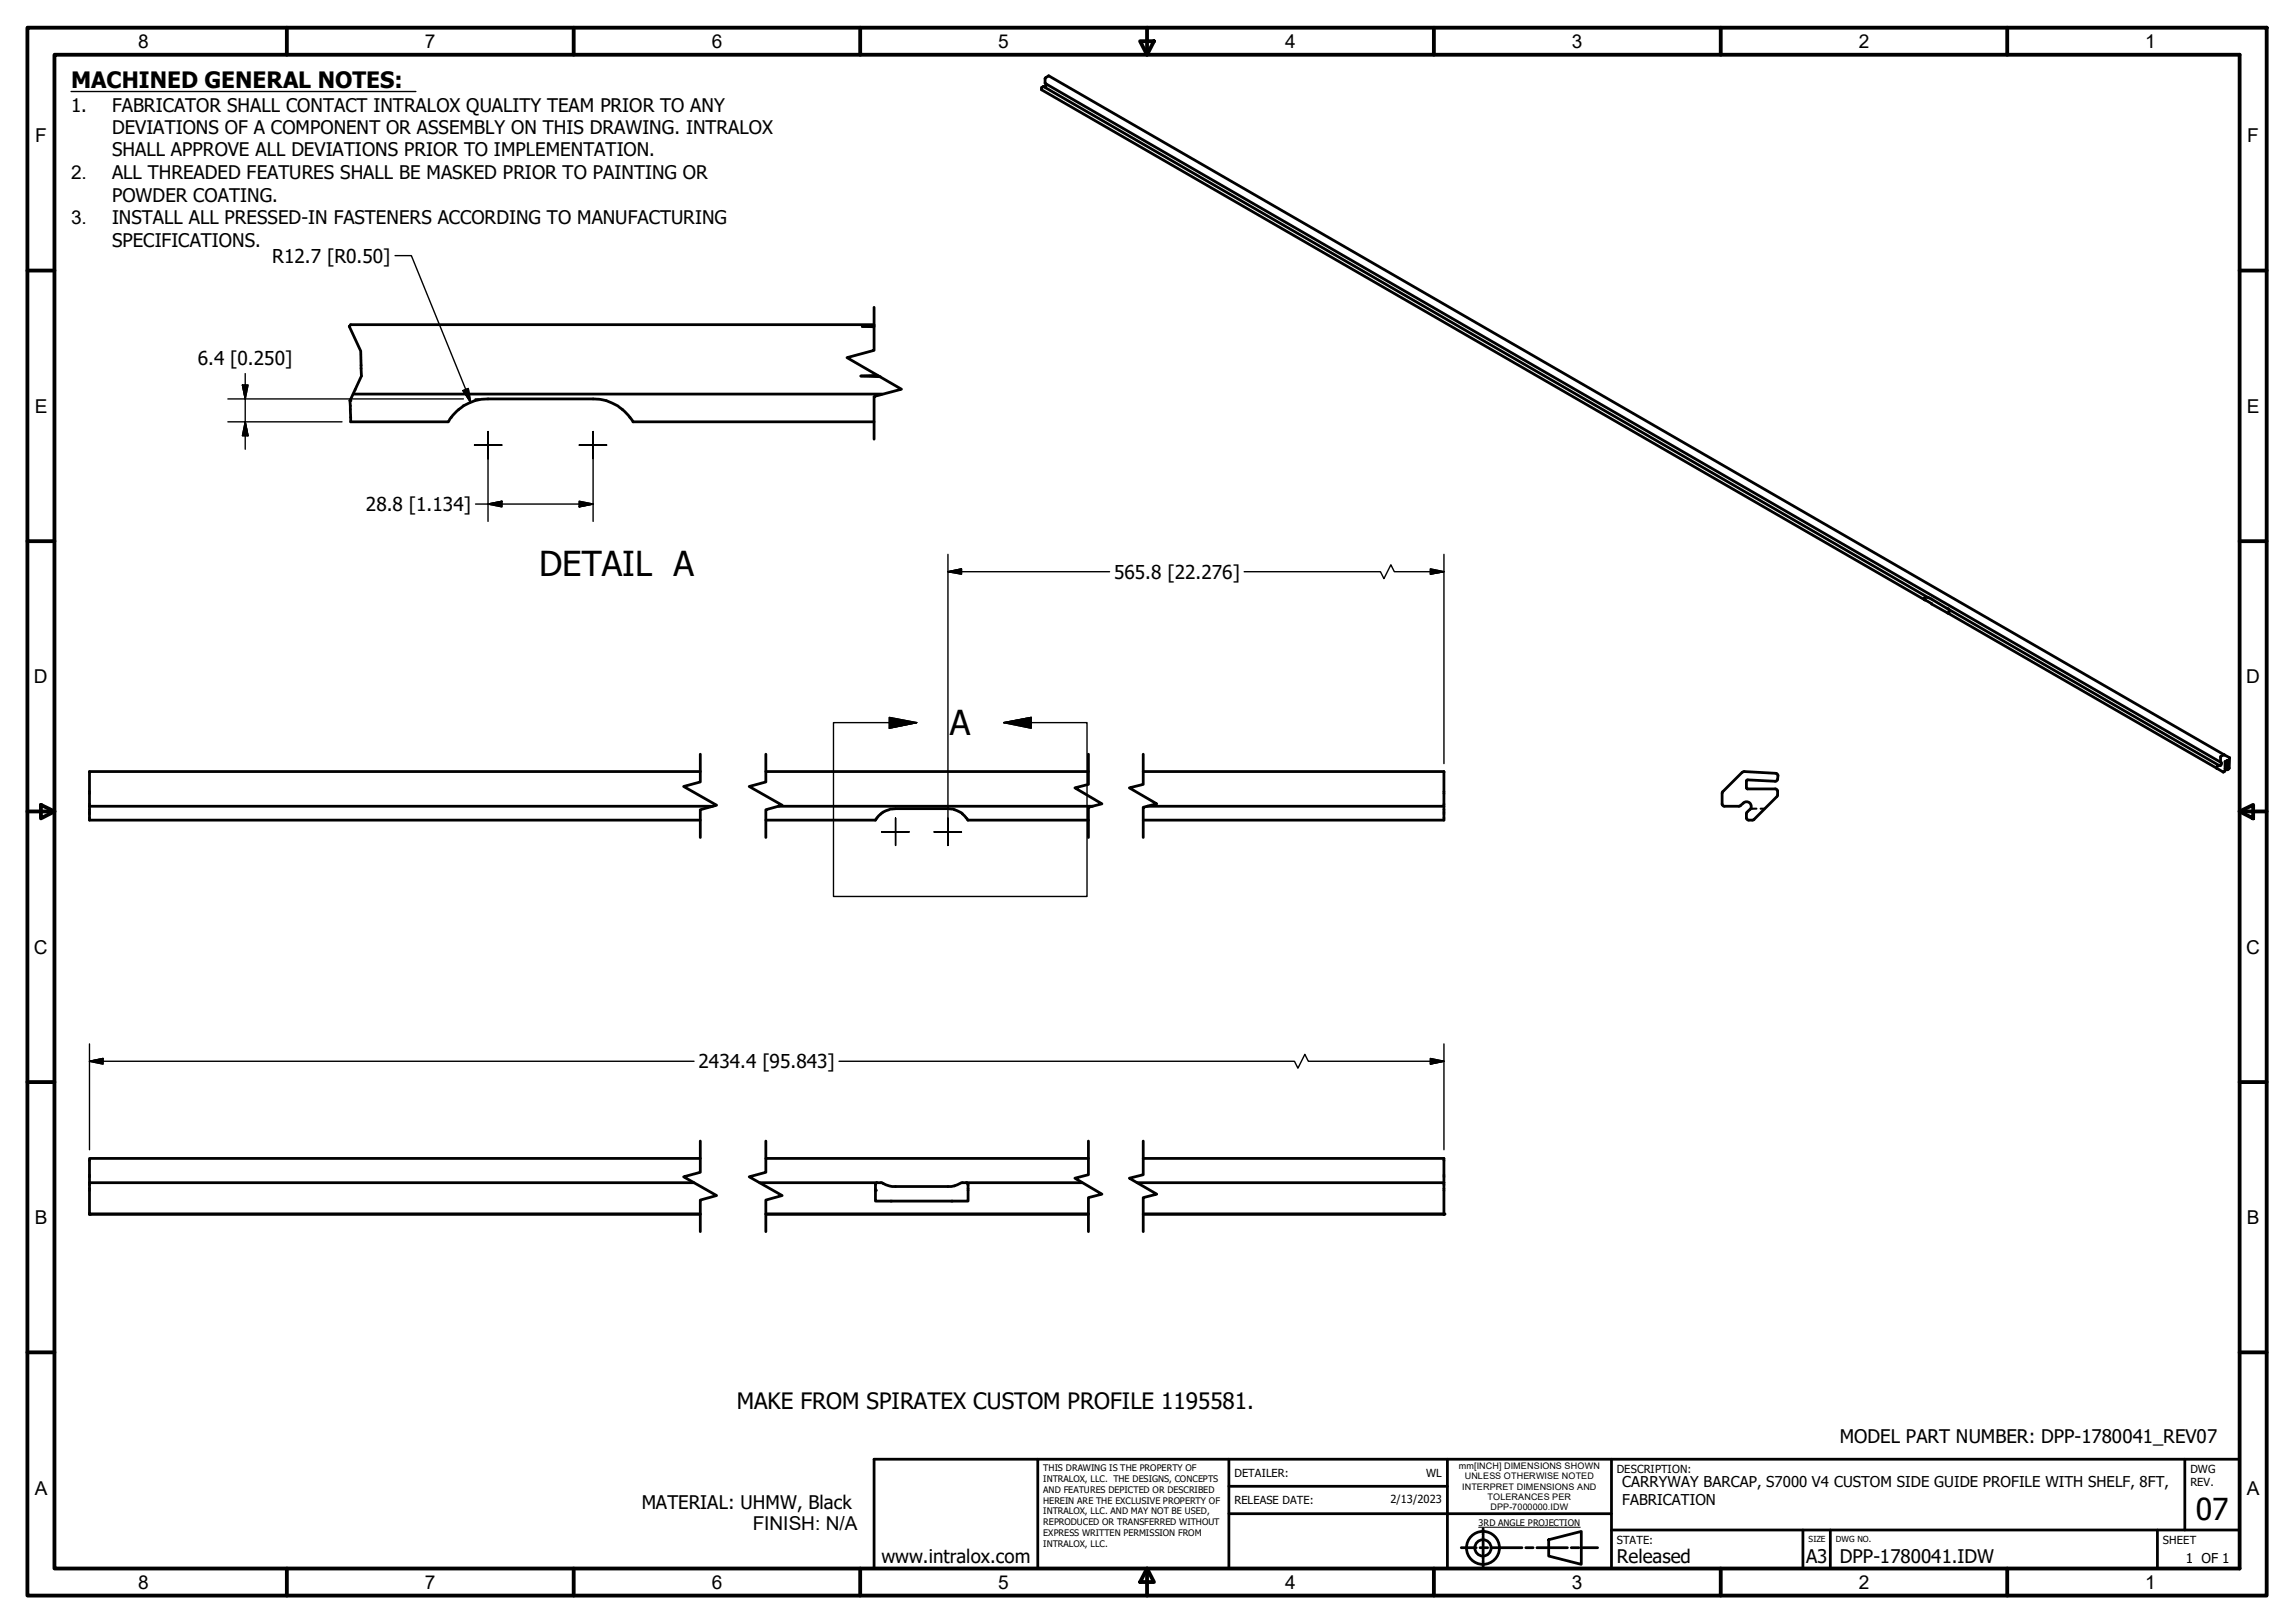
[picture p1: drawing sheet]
<svg xmlns="http://www.w3.org/2000/svg" width="420mm" height="297mm" viewBox="0 0 420 297" stroke-linecap="round" stroke-linejoin="round" font-family="sans-serif">
<defs><g id="words">
<g font-size="6.3">
<text x="98.7" y="105.3">DETAIL A</text>
<text x="173.9" y="134.5">A</text>
</g>
<text font-size="5.5" x="402" y="278.2">07</text>
<g font-size="4.1">
<text x="13" y="16.1">MACHINED GENERAL NOTES:</text>
<text x="134.9" y="257.8">MAKE FROM SPIRATEX CUSTOM PROFILE 1195581.</text>
</g>
<g font-size="3.5">
<text x="25.3" y="8.7">8</text>
<text x="77.8" y="8.7">7</text>
<text x="130.3" y="8.7">6</text>
<text x="182.8" y="8.7">5</text>
<text x="235.3" y="8.8">4</text>
<text x="287.8" y="8.7">3</text>
<text x="340.3" y="8.8">2</text>
<text x="392.7" y="8.8">1</text>
<text x="6.4" y="26">F</text>
<text x="411.4" y="26">F</text>
<text x="13" y="32.8">2.</text>
<text x="13" y="41">3.</text>
<text x="49.8" y="48.1">R12.7 [R0.50]</text>
<text x="36.2" y="66.9">6.4 [0.250]</text>
<text x="6.3" y="75.6">E</text>
<text x="411.4" y="75.6">E</text>
<text x="67" y="93.5">28.8 [1.134]</text>
<text x="204" y="105.9">565.8 [22.276]</text>
<text x="6.2" y="125">D</text>
<text x="411.2" y="125">D</text>
<text x="6.2" y="174.5">C</text>
<text x="411.2" y="174.5">C</text>
<text x="127.9" y="195.5">2434.4 [95.843]</text>
<text x="6.3" y="224">B</text>
<text x="411.4" y="224">B</text>
<text x="6.3" y="273.5">A</text>
<text x="411.4" y="273.5">A</text>
<text x="137.8" y="280">FINISH: N/A</text>
<text x="25.3" y="290.8">8</text>
<text x="77.8" y="290.8">7</text>
<text x="130.3" y="290.8">6</text>
<text x="182.8" y="290.8">5</text>
<text x="235.3" y="290.8">4</text>
<text x="287.8" y="290.8">3</text>
<text x="340.3" y="290.8">2</text>
<text x="392.7" y="290.8">1</text>
</g>
<g font-size="3.4">
<text x="13" y="20.4">1.</text>
<text x="20.5" y="20.4">FABRICATOR SHALL CONTACT INTRALOX QUALITY TEAM PRIOR TO ANY</text>
<text x="20.5" y="24.5">DEVIATIONS OF A COMPONENT OR ASSEMBLY ON THIS DRAWING. INTRALOX</text>
<text x="20.5" y="28.6">SHALL APPROVE ALL DEVIATIONS PRIOR TO IMPLEMENTATION.</text>
<text x="20.5" y="32.8">ALL THREADED FEATURES SHALL BE MASKED PRIOR TO PAINTING OR</text>
<text x="20.5" y="36.9">POWDER COATING.</text>
<text x="20.5" y="41">INSTALL ALL PRESSED-IN FASTENERS ACCORDING TO MANUFACTURING</text>
<text x="20.5" y="45.1">SPECIFICATIONS.</text>
<text x="336.8" y="264.1">MODEL PART NUMBER: DPP-1780041_REV07</text>
<text x="117.5" y="276.1">MATERIAL: UHMW, Black</text>
<text x="161.4" y="286">www.intralox.com</text>
<text x="296" y="286">Released</text>
<text x="330.6" y="286">A3</text>
<text x="336.8" y="286">DPP-1780041.IDW</text>
</g>
<g font-size="2.7">
<text x="297" y="272.1">CARRYWAY BARCAP, S7000 V4 CUSTOM SIDE GUIDE PROFILE WITH SHELF, 8FT,</text>
<text x="297" y="275.4">FABRICATION</text>
</g>
<text font-size="2.5" x="400.2" y="286">1 OF 1</text>
<g font-size="2">
<text x="296" y="269.5">DESCRIPTION:</text>
<text x="401" y="269.5">DWG</text>
<text x="226" y="270.3">DETAILER:</text>
<text x="226" y="275.3">RELEASE DATE:</text>
<text x="254.6" y="275.1">2/13/2023</text>
<text x="261.1" y="270.3">WL</text>
<text x="401" y="272">REV.</text>
<text x="296" y="282.6">STATE:</text>
<text x="396" y="282.6">SHEET</text>
</g>
<g font-size="1.7">
<text x="191" y="269.3">THIS DRAWING IS THE PROPERTY OF</text>
<text x="267.1" y="268.8">mm[INCH] DIMENSIONS SHOWN</text>
<text x="191" y="271.3">INTRALOX, LLC. THE DESIGNS, CONCEPTS</text>
<text x="191" y="273.2">AND FEATURES DEPICTED OR DESCRIBED</text>
<text x="191" y="275.2">HEREIN ARE THE EXCLUSIVE PROPERTY OF</text>
<text x="267.7" y="272.7">INTERPRET DIMENSIONS AND</text>
<text x="268.2" y="270.7">UNLESS OTHERWISE NOTED</text>
<text x="272.4" y="274.5">TOLERANCES PER</text>
<text x="191" y="277.2">INTRALOX, LLC. AND MAY NOT BE USED,</text>
<text x="191" y="279.1">REPRODUCED OR TRANSFERRED WITHOUT</text>
<text x="191" y="281.1">EXPRESS WRITTEN PERMISSION FROM</text>
<text x="270.7" y="279.3">3RD ANGLE PROJECTION</text>
<text x="272.9" y="276.4">DPP-7000000.IDW</text>
<text x="191" y="283.1">INTRALOX, LLC.</text>
</g>
<g font-size="1.5">
<text x="331.1" y="282.2">SIZE</text>
<text x="336.1" y="282.2">DWG NO.</text>
</g>
</g></defs>
<!-- layer: Visible (ISO) -->
<g fill="none" stroke="#000" stroke-width=".51">
<path d="M191.5 15.4a.38 .38 0 0 1-.3 .5M64.2 59.4h95.8M64.2 77.2h17.8a8.6 8.6 0 0 1 7.3-4.2h19.3a8.6 8.6 0 0 1 7.3 4.2h44.1M64.6 72.1h96.9M352.4 109.8l4.4 2.5M353.1 109.4a.44 .44 0 0 0-.5-.1 .44 .44 0 0 0-.3 .4l.1 .1M353.1 109.4l3.7 2.2M353.1 109.4l-162.1-93.6-.3 .2v.4l161.7 93.4M356.8 111.6v.7M356.8 111.6l49.4 28.5M356.8 112.3l49.1 28.3M406.5 139.5a.33 .33 0 0 1 .2 .4 .33 .33 0 0 1-.5 .2"/>
<path d="M407.2 138.2l1 .5-.1 1.9-.4 .2 .1-1.6-.4 .2v1.7l-.2 .1-.2 .1-1.1-.7M407.2 138.2l-215.2-124.3-.7 .4 .1 1 215.1 124.2M407.2 138.2l-.6 .2-.1 1.1M16.4 147.6h114.1M128.2 141.2h-111.8v8.9h111.8M140.2 141.2h59.1M142.5 147.6h57.5M160.5 149.7l-.2 .4h-20.1M161.3 149l-.8 .7M161.3 149l.9-.6a3.1 3.1 0 0 1 1.8-.4l10.4 .1 1.8 .9M176.2 149l1 1.1h22.1M209.3 141.2h55.1v6.4h-54.4"/>
<path d="M264.4 147.6v2.5h-55.1M315.3 147.1l.2 .4 .2 .1M315.3 145.2v2M315.7 147.6h2.6M319 141.3l-3.6 3.6-.1 .3M319 141.3l.3-.1 5.8 .3M319.1 147a.86 .86 0 0 1 1.3 0 .86 .86 0 0 1 0 1.2M319.2 147l-.8 .6M319.7 149.7l.2 .3 .9 .1M319.7 149v.7M319.8 148.6l-.1 .3M320.3 148.2l-.5 .4"/>
<path d="M325.1 141.5l.4 .3a1.16 1.16 0 0 1-.3 1.1l-5.3-.2-.2 .3v1.2l.2 .2h5.1l.4 .2v.9M325.4 145.5l-.1 .3-4.2 4.2-.3 .1M406.2 140.1l-.4 .2 .1 .3M407.4 140.6l.3 .2M16.4 216.5v5.7h111.8M16.4 216.5h110.7M128.2 212h-111.8v4.5M139.1 216.5h22.4l.7 .3 1.1 .4h10.9l1.8-.7h22.1M140.2 212h59.1M160.5 216.5l-.2 .2v3.1h16.9v-1.9a1.58 1.58 0 0 0-.2-1.4h-.1M208.2 216.5h56.2M209.3 212h55.1v4.5"/>
<path d="M264.4 216.5v5.7h-55.1M16.4 222.2h111.8M140.2 222.2h59.1M209.3 222.2h55.1"/>
</g>
<g fill="#000">
<circle cx="352.4" cy="109.8" r=".25"/>
<circle cx="160.3" cy="217.9" r=".25"/>
<circle cx="16.4" cy="222.2" r=".25"/>
<circle cx="264.4" cy="222.2" r=".25"/>
</g>
<!-- layer: Break Line (ISO) -->
<path d="M64.2 59.4l-.3 .3 2.1 4.5 .2 4.6-2.1 4.5 .1 3.9M160 56.2v7.9l-4.9 1.4 9.9 5.7-5 1.4v7.8M160 59.6l-2.1 .1 2.1 .1M160.7 68.7l-3.1 .1 3.6 .1M128.2 138v5.1l-3 .8 6 3.5-3 .8v5.1M140.2 138v5.1l-3 .8 6 3.5-3 .8v5.1M199.3 138v5.6l-2.5 .6 4.9 2.9-2.4 .7v5.5M209.3 138v5.6l-2.5 .6 5 2.9-2.5 .7v5.5M128.2 208.8v5.8l-3 .8 6 3.4-3 .8v5.8M140.2 208.8v5.8l-3 .8 6 3.4-3 .8v5.8M199.3 208.8v6.2l-2.5 .6 4.9 3-2.4 .6v6.2M209.3 208.8v6.2l-2.5 .6 5 3-2.5 .6v6.2" fill="none" stroke="#000" stroke-width=".51"/>
<!-- layer: Hidden (ISO) -->
<path d="M320.5 148h.1M320.7 148h.9M322.3 148h.8" fill="none" stroke="#000" stroke-width=".38"/>
<!-- layer: Break Line (ISO) -->
<circle cx="64.1" cy="73.3" r=".25" fill="#000"/>
<!-- layer: Detail Boundary (ISO) -->
<path d="M162.8 131.3l5 1-5 1zM167.8 132.3h-15.2v31.8h46.4v-31.8h-15.2M183.8 132.3l5-1v2z" fill="none" stroke="#000" stroke-width=".25"/>
<path d="M162.8 133.3l5-1zM162.8 131.3l5 1-5 1zM183.8 132.3l5-1zM183.8 132.3l5-1v2z" fill="#000" stroke="#000" stroke-width=".25"/>
<!-- layer: Border (ISO) -->
<g fill="none" stroke="#000" stroke-width=".7">
<path d="M5 5.1h410v286.9h-410zM10 10h400v277.1h-400zM52.5 5.1v4.9M105 5.1v4.9M157.5 5.1v4.9M208.7 7.5h2.6l-1.3 2.5zM210 5.1v4.9M262.5 5.1v4.9M315 5.1v4.9M367.5 5.1v4.9M5 49.5h5M410 49.5h5"/>
<path d="M5 99h5M410 99h5M5 148.5h5M7.5 147.3l2.5 1.2-2.5 1.3zM410 148.5l2.5-1.2v2.5zM410 148.5h5M5 198h5M410 198h5M5 247.5h5M410 247.5h5M52.5 287.1v4.9M105 287.1v4.9"/>
<path d="M157.5 287.1v4.9M210 287.1l1.3 2.4h-2.6zM210 287.1v4.9M262.5 287.1v4.9M315 287.1v4.9M367.5 287.1v4.9"/>
</g>
<!-- layer: Title (ISO) -->
<g fill="none" stroke="#000" stroke-width=".51">
<path d="M160 267.1h250v20h-250zM190 267.1v20M225 277h70M225 272h40M225 267.1v20M265 267.1v20M271.5 279.8v1.2M295 267.1v20M400 267.1v12.9M267.5 283.3h2.8M271 283.3h1.4M271.5 281.2v.6"/>
<path d="M271.5 282.1v2.4M271.5 284.7v.7M271.5 285.6v1.2M273 283.3h5.6M279.3 283.3h1.4M281.4 283.3h5.6M283.5 281.8l6-1.5v6l-6-1.5zM287.7 283.3h1.4M289.8 283.3h2.7M295 280h115M330.1 280v7.1M335.1 280v7.1"/>
<path d="M395 280v7.1"/>
<circle cx="271.5" cy="283.3" r="3"/>
<circle cx="271.5" cy="283.3" r="1.49"/>
</g>
<path d="M270.7 279.5h18.6" fill="none" stroke="#000" stroke-width=".18"/>
<!-- layer: Dimension (ISO) -->
<g fill="none" stroke="#000" stroke-width=".25">
<path d="M72.3 46.8h3l10.9 26.8M41.7 77.2h20.9M41.7 73h43.1M44.4 70.5h1l-.5 2.5zM44.9 77.2l.5 2.5h-1zM44.9 68.4v13.8M84.8 71.5l.9-.4 .5 2.5zM87 73h.8M87.1 92.3h21.5M89.3 92.3l2.6-.6v1.1zM89.3 84v11.4M106 91.7l2.6 .6-2.6 .5z"/>
<path d="M108.6 83.9v11.5M173.5 104.6l2.5-.5v1zM173.5 104.6h29.6M173.5 101.5v48.2M227.8 104.6h24.9l.7 1.3 1.2-2.5 .7 1.2h9.1M261.9 104.1l2.5 .5-2.5 .5zM264.4 101.5v38.2M16.4 194.2l2.5-.5v1zM16.4 194.2h110.7M16.4 191.1v19.3M153.6 194.2h83.4l.6 1.3 1.3-2.5 .6 1.2h24.9M261.9 193.7l2.5 .5-2.5 .5z"/>
<path d="M264.4 191.1v19.3"/>
</g>
<g fill="#000" stroke="#000" stroke-width=".25">
<path d="M44.4 70.5l.5 2.5zM44.4 70.5h1l-.5 2.5zM44.9 77.2l.5 2.5zM44.9 77.2l.5 2.5h-1zM84.8 71.5l1.4 2.1zM84.8 71.5l.9-.4 .5 2.5zM89.3 92.3l2.6-.6zM89.3 92.3l2.6-.6v1.1zM106 92.8l2.6-.5zM106 91.7l2.6 .6-2.6 .5zM173.5 104.6l2.5-.5zM173.5 104.6l2.5-.5v1z"/>
<path d="M261.9 105.1l2.5-.5zM261.9 104.1l2.5 .5-2.5 .5zM16.4 194.2l2.5-.5zM16.4 194.2l2.5-.5v1zM261.9 194.7l2.5-.5zM261.9 193.7l2.5 .5-2.5 .5z"/>
</g>
<!-- layer: Center Mark (ISO) -->
<g fill="none" stroke="#000" stroke-width=".25">
<path d="M89.3 79v2.5v-2.5M108.6 79v2.5v-2.5M86.9 81.5h2.4h-2.4M89.3 84v-2.5v2.5M91.9 81.5h-2.6h2.6M106 81.5h2.6h-2.6M108.6 83.9v-2.4v2.4M111.1 81.5h-2.5h2.5M161.4 152.3h2.6h-2.6M164 149.7v2.6v-2.6M164 154.7v-2.4v2.4M166.4 152.3h-2.4h2.4"/>
<path d="M171 152.3h2.5h-2.5M173.5 154.7v-2.4v2.4M173.5 149.7v2.6v-2.6M176 152.3h-2.5h2.5"/>
</g>
<!-- layer: Symbol (ISO) -->
<path d="M13 16.7h63.1" fill="none" stroke="#000" stroke-width=".25"/>
<use href="#words"/>
</svg>
